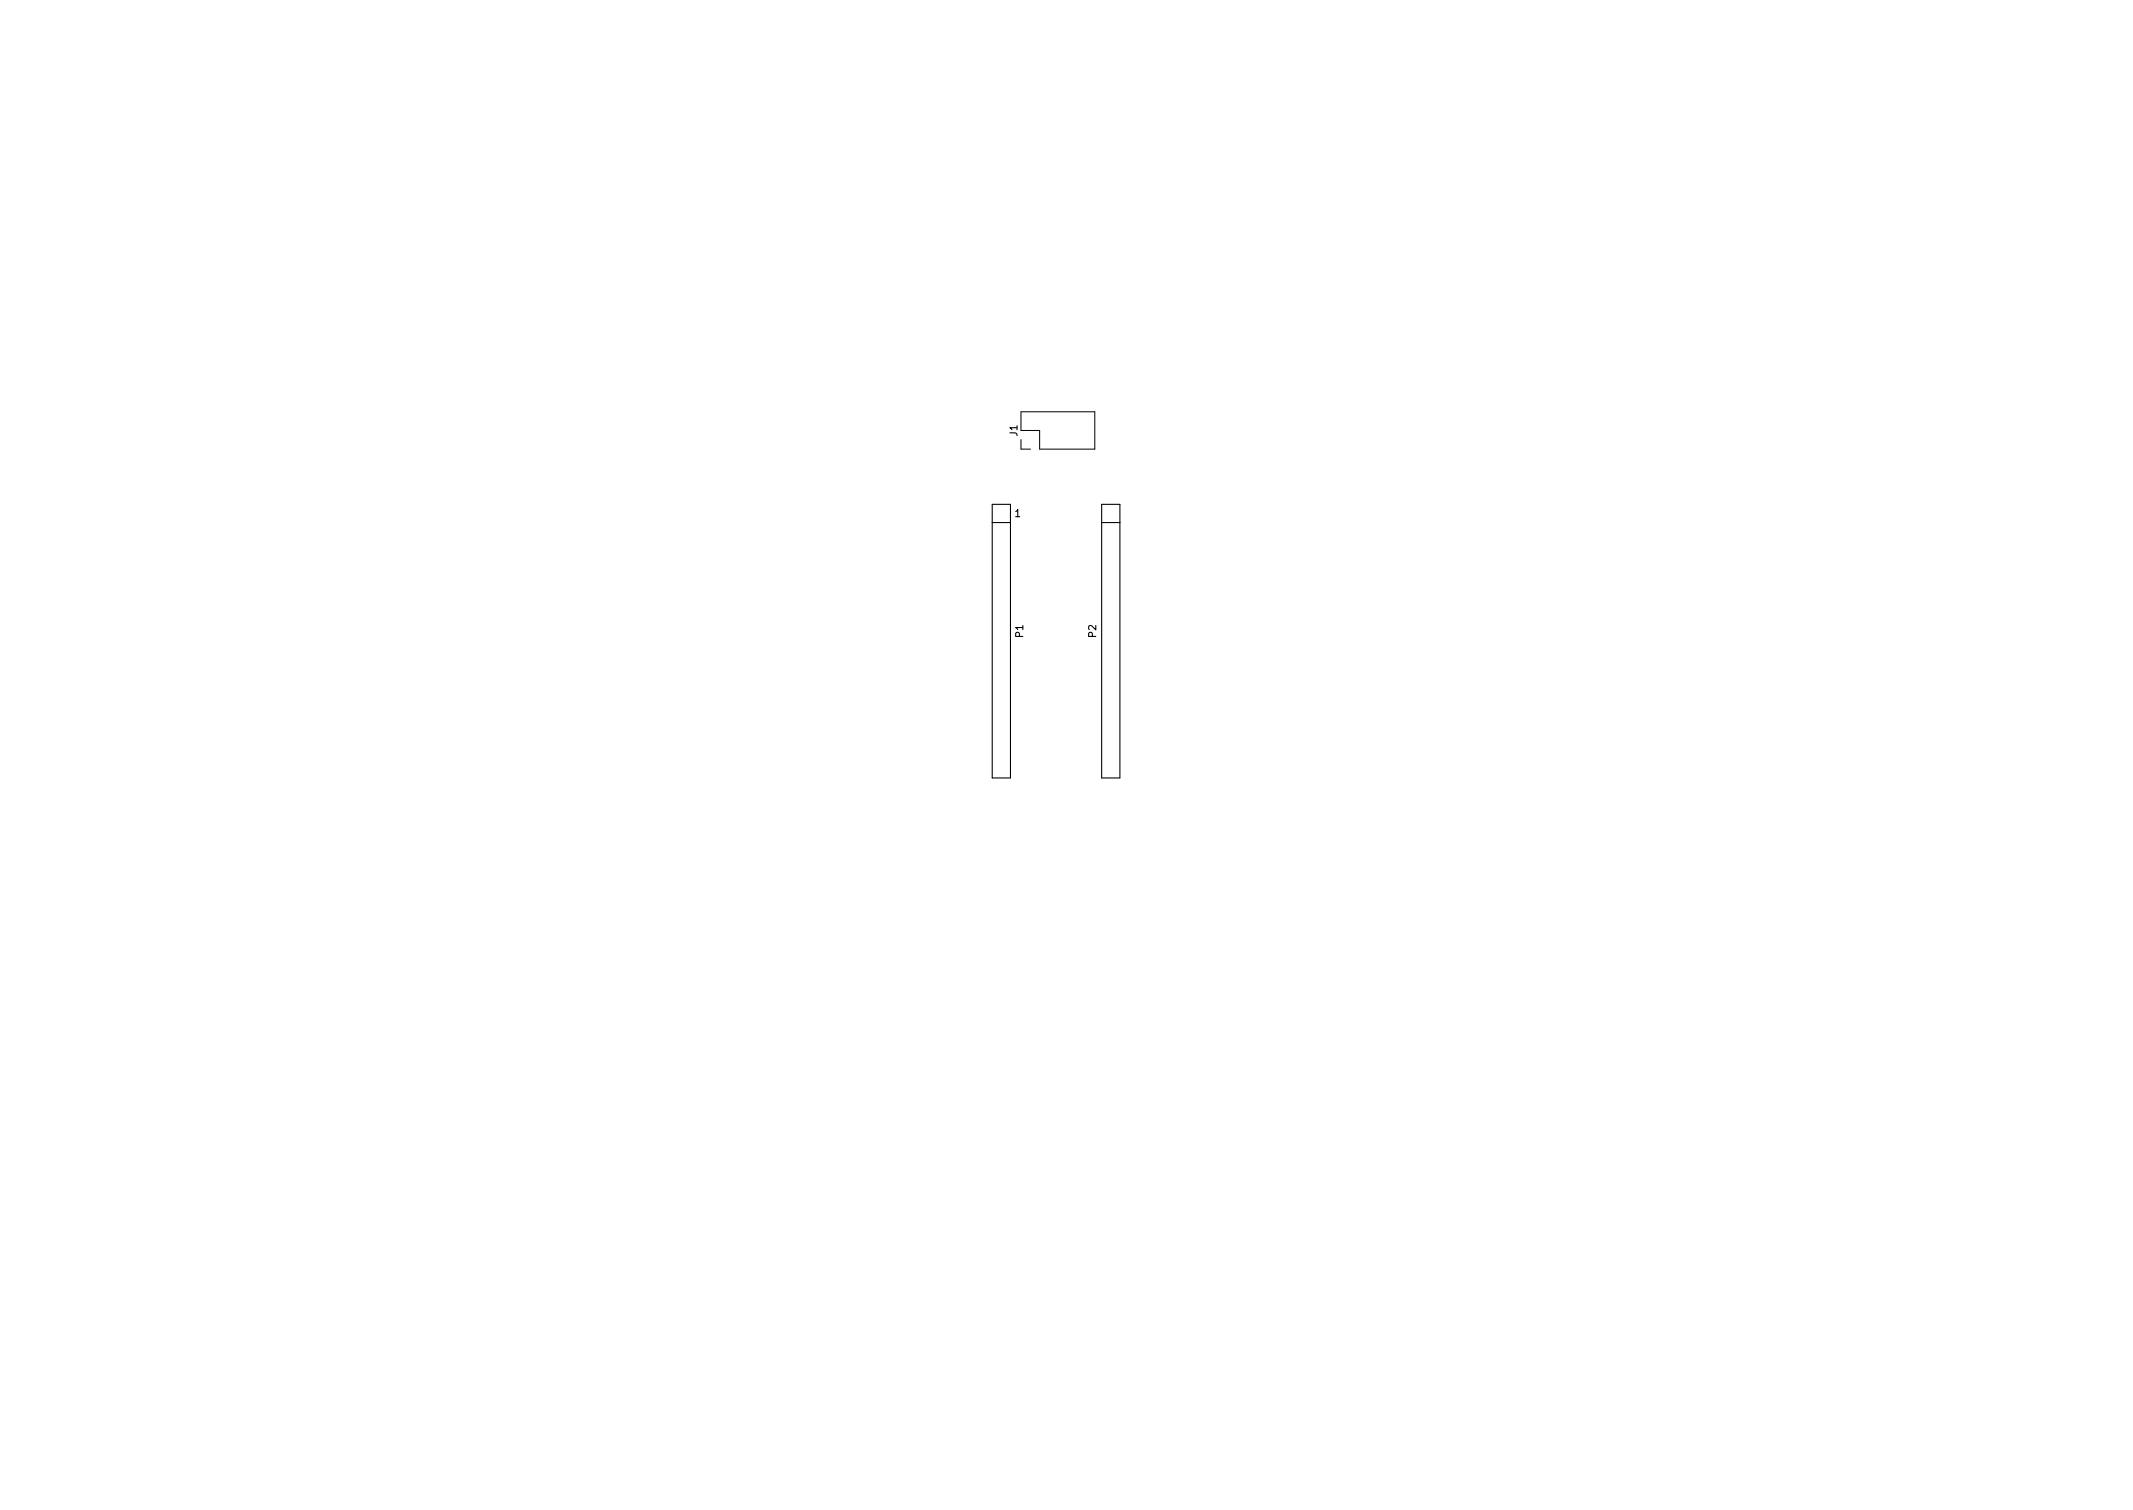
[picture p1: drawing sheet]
<svg xmlns="http://www.w3.org/2000/svg" width="297mm" height="210mm" viewBox="0 0 297 210" stroke-linecap="round" stroke-linejoin="round" font-family="sans-serif">
<defs><g id="words">
<g font-size="1.4">
<text x="141.7" y="60.7" transform="rotate(-90 141.7 60.7)">J1</text>
<text x="141.3" y="72">1</text>
<text x="142.5" y="88.7" transform="rotate(-90 142.5 88.7)">P1</text>
<text x="152.6" y="88.7" transform="rotate(-90 152.6 88.7)">P2</text>
</g>
</g></defs>
<path d="M142.2 57.3h10.3v5.2h-7.7v-2.6h-2.6zM142.2 61.2v1.3h1.3" fill="none" stroke="#000" stroke-width=".14"/>
<path d="M138.2 70.2h2.5v38.1h-2.5zM138.2 72.8h2.5M153.4 70.2h2.6v38.1h-2.6zM153.4 72.8h2.6" fill="none" stroke="#000" stroke-width=".15"/>
<use href="#words"/>
</svg>
